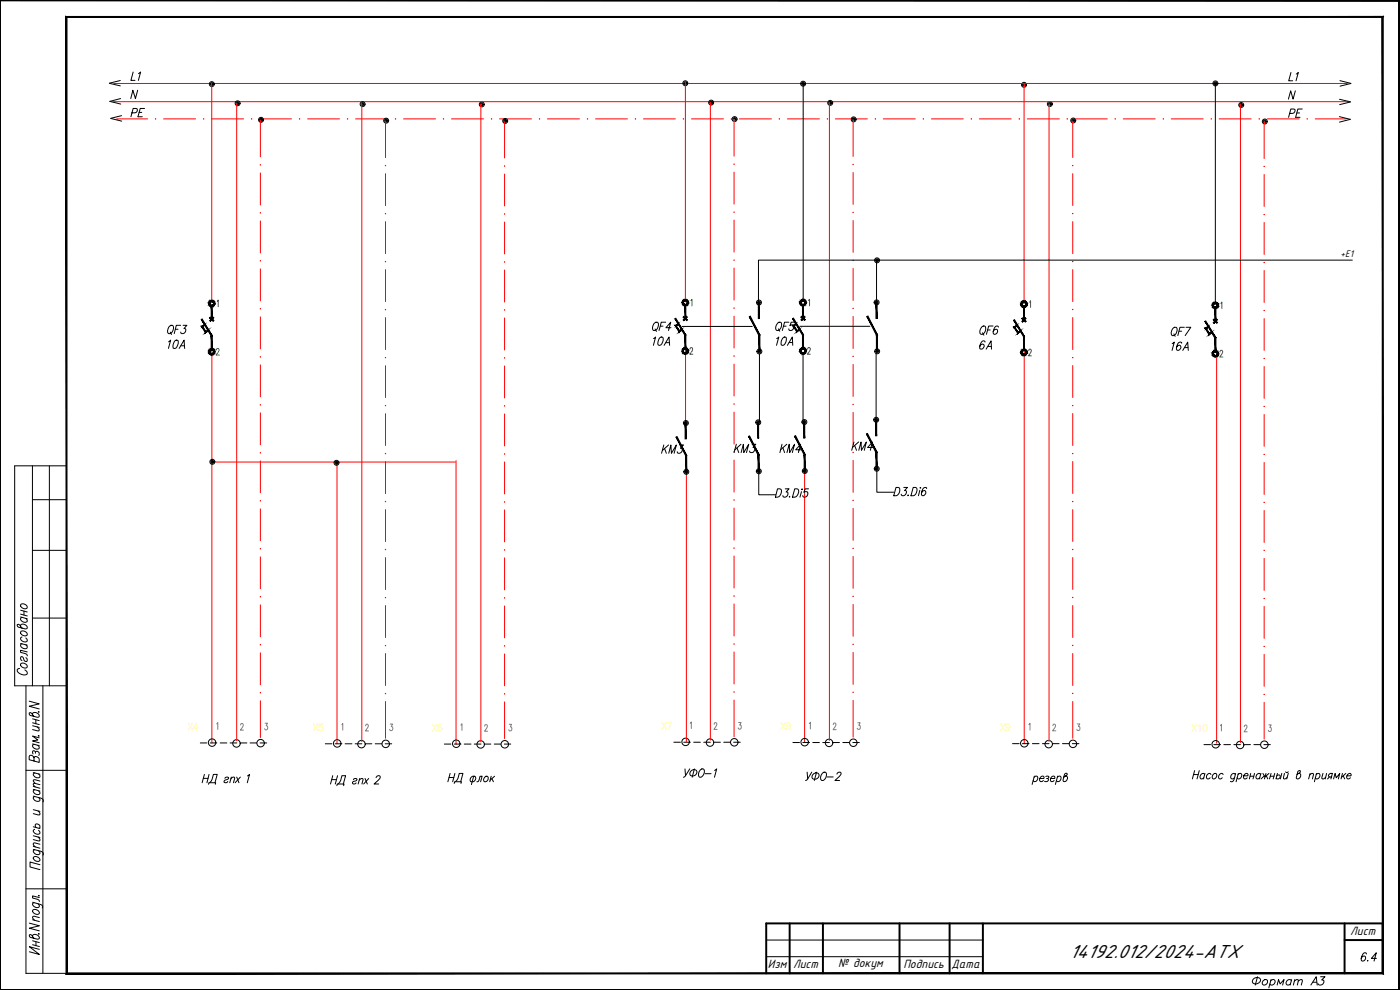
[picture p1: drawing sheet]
<svg xmlns="http://www.w3.org/2000/svg" width="420mm" height="297mm" viewBox="0 0 420 297" stroke-linecap="round" stroke-linejoin="round" font-family="sans-serif">
<defs><g id="words">
<text font-size="7.1" x="374.6" y="297.7">Формат А3</text>
<g font-size="6.2">
<text x="49" y="101.6">QF3</text>
<text x="292.8" y="102">QF6</text>
<text x="350.3" y="102.3">QF7</text>
<text x="350.7" y="106.5">16А</text>
<text x="203.9" y="234.6">УФО-1</text>
<text x="320.9" y="287.4">14192.012/2024-АТХ</text>
</g>
<g font-size="5.7">
<text x="38.1" y="25.4">L1</text>
<text x="385.6" y="25.4">L1</text>
<text x="38.1" y="36.3">PE</text>
<text x="385.6" y="36.3">PE</text>
<text x="194.7" y="100.5">QF4</text>
<text x="231.4" y="100.5">QF5</text>
<text x="49.4" y="105.8">10А</text>
<text x="194.7" y="104.8">10А</text>
<text x="231.8" y="104.8">10А</text>
<text x="292.8" y="105.8">6А</text>
<text x="197.2" y="137.2">KM3</text>
<text x="219.1" y="136.9">KM3</text>
<text x="232.8" y="136.9">KM4</text>
<text x="254.4" y="136.2">KM4</text>
<text x="240.6" y="235.3">УФО-2</text>
<text x="407.5" y="289.6">6.4</text>
</g>
<g font-size="5.3" fill="#ffff7f">
<text x="92.8" y="220.5">Х5</text>
<text x="197.6" y="220.1">Х7</text>
<text x="233.2" y="220.1">Х8</text>
<text x="299.2" y="220.5">Х9</text>
<text x="356.7" y="220.8">Х10</text>
</g>
<g font-size="4.9" fill="#ffff7f">
<text x="55.4" y="220.1">Х4</text>
<text x="128.8" y="220.5">Х6</text>
</g>
<g font-size="4">
<text x="405.2" y="280.7">Лист</text>
<text x="230.4" y="290.6">Изм</text>
<text x="238" y="290.6">Лист</text>
<text x="251.5" y="290.2">№ докум</text>
<text x="271.1" y="290.6">Подпись</text>
<text x="285.5" y="290.4">Дата</text>
</g>
<text font-size="3.2" x="402.3" y="77.1">+E1</text>
</g></defs>
<!-- layer: SYMS -->
<g fill="none" stroke="#000" stroke-width=".3">
<path d="M32.9 25l3.2 .8M33 30.4l3.2 .8M33.3 35.5l3.2 .9M36.1 24.2l-3.3 .8M36.2 29.6l-3.3 .8M36.5 34.7l-3.3 .8M402 35l3.2 .8-3.2 .8M402 29.8l3.3 .8M402.1 24.2l3.3 .8M405.3 30.6l-3.3 .8M405.4 25l-3.2 .9"/>
<circle cx="63.6" cy="25.2" r=".74"/>
<circle cx="63.6" cy="25.2" r=".44"/>
<circle cx="63.6" cy="25.2" r=".23"/>
<circle cx="71.3" cy="31" r=".74"/>
<circle cx="71.3" cy="31" r=".44"/>
<circle cx="71.3" cy="31" r=".23"/>
<circle cx="78.3" cy="35.9" r=".74"/>
<circle cx="78.3" cy="35.9" r=".44"/>
<circle cx="78.3" cy="35.9" r=".23"/>
<circle cx="108.8" cy="31.2" r=".74"/>
<circle cx="108.8" cy="31.2" r=".44"/>
<circle cx="108.8" cy="31.2" r=".23"/>
<circle cx="115.9" cy="36.2" r=".74"/>
<circle cx="115.9" cy="36.2" r=".44"/>
<circle cx="115.9" cy="36.2" r=".23"/>
<circle cx="144.6" cy="31.3" r=".74"/>
<circle cx="144.6" cy="31.3" r=".44"/>
<circle cx="144.6" cy="31.3" r=".23"/>
<circle cx="151.6" cy="36.3" r=".74"/>
<circle cx="151.6" cy="36.3" r=".44"/>
<circle cx="151.6" cy="36.3" r=".23"/>
<circle cx="205.7" cy="25" r=".74"/>
<circle cx="205.7" cy="25" r=".44"/>
<circle cx="205.7" cy="25" r=".23"/>
<circle cx="213.4" cy="30.8" r=".74"/>
<circle cx="213.4" cy="30.8" r=".44"/>
<circle cx="213.4" cy="30.8" r=".23"/>
<circle cx="220.5" cy="35.7" r=".74"/>
<circle cx="220.5" cy="35.7" r=".44"/>
<circle cx="220.5" cy="35.7" r=".23"/>
<circle cx="241" cy="25.1" r=".74"/>
<circle cx="241" cy="25.1" r=".44"/>
<circle cx="241" cy="25.1" r=".23"/>
<circle cx="249.2" cy="30.9" r=".74"/>
<circle cx="249.2" cy="30.9" r=".44"/>
<circle cx="249.2" cy="30.9" r=".23"/>
<circle cx="256.2" cy="35.8" r=".74"/>
<circle cx="256.2" cy="35.8" r=".44"/>
<circle cx="256.2" cy="35.8" r=".23"/>
<circle cx="307.3" cy="25.4" r=".74"/>
<circle cx="307.3" cy="25.4" r=".44"/>
<circle cx="307.3" cy="25.4" r=".23"/>
<circle cx="315.1" cy="31.2" r=".74"/>
<circle cx="315.1" cy="31.2" r=".44"/>
<circle cx="315.1" cy="31.2" r=".23"/>
<circle cx="322.1" cy="36.2" r=".74"/>
<circle cx="322.1" cy="36.2" r=".44"/>
<circle cx="322.1" cy="36.2" r=".23"/>
<circle cx="364.8" cy="25" r=".74"/>
<circle cx="364.8" cy="25" r=".44"/>
<circle cx="364.8" cy="25" r=".23"/>
<circle cx="372.5" cy="31.5" r=".74"/>
<circle cx="372.5" cy="31.5" r=".44"/>
<circle cx="372.5" cy="31.5" r=".23"/>
<circle cx="379.6" cy="36.5" r=".74"/>
<circle cx="379.6" cy="36.5" r=".44"/>
<circle cx="379.6" cy="36.5" r=".23"/>
<circle cx="263.2" cy="78.1" r=".74"/>
<circle cx="263.2" cy="78.1" r=".44"/>
<circle cx="263.2" cy="78.1" r=".23"/>
<circle cx="227.8" cy="90.8" r=".23"/>
<circle cx="227.8" cy="90.8" r=".44"/>
<circle cx="227.8" cy="90.8" r=".74"/>
<circle cx="263.1" cy="90.7" r=".23"/>
<circle cx="263.1" cy="90.7" r=".44"/>
<circle cx="263.1" cy="90.7" r=".74"/>
<circle cx="227.9" cy="105.5" r=".23"/>
<circle cx="227.9" cy="105.5" r=".44"/>
<circle cx="227.9" cy="105.5" r=".74"/>
<circle cx="263.2" cy="105.4" r=".23"/>
<circle cx="263.2" cy="105.4" r=".44"/>
<circle cx="263.2" cy="105.4" r=".74"/>
<circle cx="63.7" cy="138.6" r=".74"/>
<circle cx="63.7" cy="138.6" r=".44"/>
<circle cx="63.7" cy="138.6" r=".23"/>
<circle cx="101" cy="138.9" r=".74"/>
<circle cx="101" cy="138.9" r=".44"/>
<circle cx="101" cy="138.9" r=".23"/>
<circle cx="205.8" cy="126.9" r=".23"/>
<circle cx="205.8" cy="126.9" r=".44"/>
<circle cx="205.8" cy="126.9" r=".74"/>
<circle cx="227.6" cy="126.7" r=".23"/>
<circle cx="227.6" cy="126.7" r=".44"/>
<circle cx="227.6" cy="126.7" r=".74"/>
<circle cx="241.4" cy="126.6" r=".23"/>
<circle cx="241.4" cy="126.6" r=".44"/>
<circle cx="241.4" cy="126.6" r=".74"/>
<circle cx="263" cy="125.9" r=".23"/>
<circle cx="263" cy="125.9" r=".44"/>
<circle cx="263" cy="125.9" r=".74"/>
<circle cx="206" cy="141.6" r=".23"/>
<circle cx="206" cy="141.6" r=".44"/>
<circle cx="206" cy="141.6" r=".74"/>
<circle cx="227.7" cy="141.4" r=".23"/>
<circle cx="227.7" cy="141.4" r=".44"/>
<circle cx="227.7" cy="141.4" r=".74"/>
<circle cx="241.5" cy="141.3" r=".23"/>
<circle cx="241.5" cy="141.3" r=".44"/>
<circle cx="241.5" cy="141.3" r=".74"/>
<circle cx="263.1" cy="140.6" r=".23"/>
<circle cx="263.1" cy="140.6" r=".44"/>
<circle cx="263.1" cy="140.6" r=".74"/>
<circle cx="63.6" cy="222.8" r="1.12"/>
<circle cx="71" cy="223.1" r="1.12"/>
<circle cx="78.2" cy="223" r="1.12"/>
<circle cx="101.2" cy="223.1" r="1.12"/>
<circle cx="108.5" cy="223.3" r="1.12"/>
<circle cx="115.8" cy="223.2" r="1.12"/>
<circle cx="136.9" cy="223.1" r="1.12"/>
<circle cx="144.3" cy="223.4" r="1.12"/>
<circle cx="151.5" cy="223.3" r="1.12"/>
<circle cx="205.8" cy="222.6" r="1.12"/>
<circle cx="213.1" cy="222.8" r="1.12"/>
<circle cx="220.4" cy="222.7" r="1.12"/>
<circle cx="241.5" cy="222.7" r="1.12"/>
<circle cx="248.8" cy="222.9" r="1.12"/>
<circle cx="256.1" cy="222.8" r="1.12"/>
<circle cx="307.4" cy="223" r="1.12"/>
<circle cx="314.7" cy="223.3" r="1.12"/>
<circle cx="322" cy="223.2" r="1.12"/>
<circle cx="364.8" cy="223.3" r="1.12"/>
<circle cx="372.2" cy="223.5" r="1.12"/>
<circle cx="379.5" cy="223.4" r="1.12"/>
</g>
<g fill="none" stroke="#f00" stroke-width=".3">
<path d="M33.8 30.5h370.6M34.1 25h370.3M35 35.7h9.3M49.1 35.7h9.6M63.5 35.7h9.6M63.5 24.9v65.9M71 30.9v191.4M77.9 35.7h9.6M78.1 36.1v11M92.3 35.7h9.6M106.7 35.7h9.6M108.6 31.1v191.4"/>
<path d="M115.7 36.3v11M121.1 35.7h9.6M135.5 35.7h9.6M144.3 31.2v191.4M149.9 35.7h9.6M151.4 36.4v11M164.3 35.7h9.6M178.7 35.7h9.6M193.1 35.7h9.6M205.7 24.7v65.9M207.5 35.7h9.6M213.2 30.6v191.5"/>
<path d="M220.3 35.8v11M221.9 35.7h9.6M236.3 35.7h9.6M248.9 30.8v191.4M250.7 35.7h9.6M256 35.9v11M265.1 35.7h9.6M279.5 35.7h9.6M293.9 35.7h9.6M307.3 25.1v65.9M308.3 35.7h9.6M314.8 31.1v191.4"/>
<path d="M321.9 36.3v11M322.7 35.7h9.6M337.1 35.7h9.6M351.5 35.7h9.6M365.9 35.7h9.6M372.3 31.4v191.4M379.4 36.5v11.1M380.3 35.7h9.6M394.7 35.7h9.3M78.1 51.9v9.6M115.7 52.1v9.6M151.4 52.2v9.6"/>
<path d="M220.3 51.6v9.6M256 51.8v9.5M321.9 52.1v9.6M379.4 52.4v9.6M78.1 66.3v9.6M115.7 66.5v9.6M151.4 66.6v9.6M220.3 66v9.6M256 66.2v9.5M321.9 66.5v9.6M379.4 66.7v9.7M62.8 90.7h.7"/>
<path d="M78.1 80.7v9.6M78.1 95.1v9.6M115.7 80.9v9.6M115.7 95.3v9.6M151.4 81v9.6M151.4 95.4v9.6M204.9 90.5h.8M220.3 80.4v9.6M220.3 94.9v9.5M240.2 90.5h.8M256 80.5v9.7M256 94.9v9.6"/>
<path d="M306.5 91h.8M321.9 80.9v9.6M321.9 95.3v9.6M364 91.3h.7M379.4 81.1v9.6M379.4 95.6v9.5M63.6 105.1v117.8M78.1 109.5v9.6M115.7 109.7v9.6M151.4 109.8v9.6M205.7 104.9v24.6M220.3 109.2v9.6"/>
<path d="M256 109.3v9.6M307.4 105.3v117.8M321.9 109.7v9.6M365.1 106.5v116.5M379.4 110v9.5M63.8 138.6h72.9M78.1 123.9v9.6M78.1 138.3v9.6M101.1 138.9v84.2M115.7 124.1v9.6M115.7 138.5v9.6M136.9 138.2v85.1"/>
<path d="M151.4 124.2v9.6M151.4 138.6v9.6M206 137.8v84.8M220.3 123.6v9.7M220.3 138v9.6M256 123.7v9.6M256 138.1v9.6M321.9 124.1v9.6M321.9 138.5v9.6M379.4 124.4v9.5M379.4 138.8v9.6M78.1 152.7v9.5"/>
<path d="M115.7 152.9v9.6M151.4 153v9.6M220.3 152.4v9.6M241.5 141.6v81.2M256 152.5v9.6M321.9 152.9v9.6M379.4 153.1v9.7M78.1 167.1v9.5M115.7 167.3v9.6M151.4 167.4v9.6M220.3 166.8v9.6M256 166.9v9.6"/>
<path d="M321.9 167.3v9.6M379.4 167.5v9.7M78.1 181.5v9.6M78.1 195.9v9.6M115.7 181.7v9.6M115.7 196.1v9.6M151.4 181.8v9.6M151.4 196.2v9.6M220.3 181.2v9.6M220.3 195.6v9.6M256 181.3v9.6M256 195.7v9.6"/>
<path d="M321.9 181.7v9.6M321.9 196.1v9.6M379.4 181.9v9.6M379.4 196.3v9.6M78.1 210.3v11M115.7 210.5v11M151.4 210.6v11M220.3 210v11.1M256 210.1v11.1M321.9 210.5v11M379.4 210.7v11.1"/>
</g>
<!-- layer: LOC -->
<g fill="none" stroke="#808080" stroke-width=".3">
<path d="M65 217.2l.4-.4v2M72.2 217.5l.1-.3a.45 .45 0 0 1 .6 0 .45 .45 0 0 1 0 .6l-.8 1.3h1M79.5 217h.8l-.4 .7a.58 .58 0 0 1 .4 .8 .58 .58 0 0 1-.8 .3l-.1-.2M102.6 217.5l.3-.4v2M109.7 217.8l.1-.3a.44 .44 0 0 1 .6-.1 .44 .44 0 0 1 .1 .6l-.8 1.3h.9M117.1 217.2h.7l-.4 .8a.56 .56 0 0 1 .5 .8 .56 .56 0 0 1-1 0M138.3 217.5l.3-.3v1.9M145.5 217.9v-.3a.51 .51 0 0 1 .8 .1 .51 .51 0 0 1-.2 .7l-.7 1h.9M152.8 217.3h.7l-.3 .8a.56 .56 0 0 1 .5 .8 .56 .56 0 0 1-1 0M207.1 217l.4-.4v2M214.3 217.3l.3-.5h.3l.2 .4-.9 1.6h1M221.7 216.8h.7l-.4 .7a.56 .56 0 0 1 .5 .9 .56 .56 0 0 1-1 0"/>
<path d="M242.9 217.1l.3-.4v2M250.1 217.4l.2-.5 .5 .2v.6l-.8 1.2h1M257.4 216.9h.7l-.4 .7a.57 .57 0 0 1 .6 .9 .57 .57 0 0 1-1 0M308.8 217.4l.3-.4v2.1M316 217.7l.2-.4 .5 .1 .1 .3-.9 1.6h1M323.3 217.2h.8l-.5 .8a.57 .57 0 0 1 .6 .8 .57 .57 0 0 1-1 0M366.3 217.7l.3-.4v2M373.4 218l.1-.3a.44 .44 0 0 1 .6 0 .44 .44 0 0 1 .1 .6l-.8 1.3h.9M380.8 217.5h.7l-.4 .8a.56 .56 0 0 1 .5 .8 .56 .56 0 0 1-1 0"/>
</g>
<!-- layer: 0 -->
<g fill="#000" stroke="#000" stroke-width=".3">
<path d="M0 .2h419.8zM0 .2h419.9z"/>
<path d="M419.8 .2v296.7zM419.9 .2v296.8z"/>
<path d="M61.5 97.3l-.6 .7 .7-.4zM60.5 97.9l1-.6-.6 .7zM60.5 97.9l1.3 1.6-.9-1.5zM60.5 97.9l1.3 1.6-.2 .4zM61.8 99.5l-.2 .4 .9-.9zM61.6 99.9l.9-.9 .2 .3z"/>
<path d="M62.7 90.7l.3 .1-.3 .2zM62.7 91h.2l.1-.2zM62.7 91h.2l-.2 .4zM62.9 91l-.2 .4 .3-.1zM62.7 91.4l.3-.1-.1 .4zM63 91.3l-.1 .4 .2-.2zM63.1 91.5l.1 .4-.3-.2zM63.1 91.5l.1 .4 .1-.3zM63.3 91.6l.2 .3h-.3zM63.3 91.6l.2 .3v-.3zM63.5 91.6l.4 .3h-.4zM63.5 91.6l.4 .3-.1-.3zM63.8 91.6l.4 .1-.3 .2zM63.8 91.6l.4 .1-.2-.2zM64 91.5l.4-.1-.2 .3zM64.1 91.3l-.1 .2 .4-.1zM64.1 91.3l.3-.3v.4zM64.1 91v.3l.3-.3zM64.4 90.7v.3h-.3zM64.1 90.8v.2l.3-.3zM64.2 90.4l.2 .3-.3 .1zM64.2 90.4l-.2 .2 .1 .2zM63.9 90.2l.3 .2-.2 .2zM63.9 90.2l-.1 .3 .2 .1zM63.5 90.2h.4l-.1 .3zM63.5 90.2v.3h.3zM63.2 90.2h.3v.3zM63.2 90.2l.1 .3h.2zM62.9 90.4l.3-.2 .1 .3zM62.9 90.4l.2 .2 .2-.1zM62.9 90.4l.2 .2-.4 .1zM62.7 90.7l.4-.1z"/>
<path d="M62.9 96.2l.2 .2 .9-1.2zM64 95.2l.2 .2-1.1 1z"/>
<path d="M63.4 91.8v4h.3zM63.4 91.8h.3v4z"/>
<path d="M62.9 95.4l1.1 1 .2-.2zM62.9 95.4l.2-.2 1.1 1z"/>
<path d="M203.6 97.1l-.6 .7 .8-.5zM202.6 97.6l1-.5-.6 .7zM202.6 97.6l1.3 1.6-.9-1.4zM202.6 97.6l1.3 1.6-.1 .4zM203.9 99.2l-.1 .4 .8-.8zM204.6 98.8l.2 .2-1 .6z"/>
<path d="M204.9 90.5l.2 .1-.3 .2zM204.8 90.8h.3v-.2zM204.8 90.8h.3l-.2 .3zM205.1 90.8l-.2 .3 .2-.1zM204.9 91.1l.2-.1-.1 .4zM205.1 91l-.1 .4 .2-.2zM205 91.4l.2-.2 .1 .4zM205.2 91.2l.1 .4 .1-.3zM205.4 91.3l.3 .4-.4-.1zM205.4 91.3l.3 .4zM205.7 91.4l.3 .2-.3 .1zM205.7 91.4l.3 .2-.1-.3zM205.9 91.3l.4 .1-.3 .2zM205.9 91.3l.4 .1-.2-.2zM206.1 91.2l.4-.1-.2 .3zM206.1 91.2l.4-.1zM206.2 91l.4-.2-.1 .3zM206.3 90.8l-.1 .2 .4-.2zM206.5 90.5l.1 .3h-.3zM206.2 90.6l.1 .2 .2-.3zM206.3 90.2l.2 .3-.3 .1zM206.3 90.2l-.2 .2 .1 .2zM206 90l.3 .2-.2 .2zM206 90l-.1 .2 .2 .2zM205.7 89.9l.3 .1-.1 .2zM205.7 89.9v.3h.2zM205.3 90l.4-.1v.3zM205.3 90l.4 .2zM205 90.2l.3-.2 .1 .2zM205 90.2l.2 .2 .2-.2zM205 90.2l.2 .2-.3 .1zM204.9 90.5l.2 .1 .1-.2z"/>
<path d="M205 96l.2 .2 .9-1.3zM206.1 94.9l.2 .3-1.1 1z"/>
<path d="M205.5 91.6v4h.3zM205.5 91.6h.3v4z"/>
<path d="M205 95.2l1.1 1 .2-.2zM205.2 94.9l1.1 1.1-1.3-.8z"/>
<path d="M227.6 90.9v4.7h.3zM227.6 90.9h.3v4.7z"/>
<path d="M240.2 90.4l.3 .1-.4 .3zM240.1 90.8h.3l.1-.3zM240.1 90.8h.3l-.2 .3zM240.4 90.8l-.2 .3 .3-.1zM240.2 91.1l.3-.1-.1 .4zM240.5 91l-.1 .4 .2-.2zM240.4 91.4l.2-.2 .1 .4zM240.6 91.2l.1 .4zM240.7 91.3l.3 .4-.3-.1zM240.7 91.3l.3 .4v-.3zM241 91.4l.3 .2-.3 .1zM241 91.4l.3 .2zM241.2 91.3l.4 .1-.3 .2zM241.2 91.3l.4 .1-.2-.2zM241.4 91.2l.4-.1-.2 .3zM241.6 91l-.2 .2 .4-.1zM241.6 91l.3-.2-.1 .3zM241.6 90.8v.2l.3-.2zM241.8 90.4l.1 .4h-.3zM241.6 90.5v.3l.2-.4zM241.6 90.2l.2 .2-.2 .1zM241.6 90.2l-.2 .2 .2 .1zM241.3 89.9l.3 .3-.2 .2zM241.3 89.9l-.1 .3 .2 .2zM241 89.9h.3l-.1 .3zM241 89.9l.2 .3zM240.7 89.9h.3v.3zM240.7 89.9v.3h.3zM240.4 90.2l.3-.3v.3zM240.4 90.2l.2 .2 .1-.2zM240.4 90.2l.2 .2h-.4zM240.2 90.4l.3 .1 .1-.1z"/>
<path d="M241.4 94.9l-1 1.1 .2 .2zM241.4 94.9l.2 .2-1 1.1z"/>
<path d="M240.8 91.5v4h.3zM240.8 91.5h.3v4z"/>
<path d="M240.4 95.1l1 1.1 .2-.2zM240.4 95.1l.2-.2 1 1.1z"/>
<path d="M262.9 90.9v4.6h.3zM262.9 90.9h.3v4.6z"/>
<path d="M305.2 97.5l-.6 .7 .8-.4zM304.2 98.1l1-.6-.6 .7zM304.2 98.1l1.3 1.6-.9-1.5zM304.2 98.1l1.3 1.6-.1 .4zM305.5 99.7l-.1 .4 .8-.9zM306.2 99.2l.2 .3-1 .6z"/>
<path d="M306.5 90.9l.2 .1-.3 .3zM306.4 91.3h.3v-.3zM306.4 91.3h.3l-.2 .3zM306.7 91.3l-.2 .3zM306.5 91.6l.2-.1v.4zM306.7 91.5v.4l.2-.2zM306.9 91.7l.1 .4-.3-.2zM306.9 91.7l.1 .4 .1-.3zM307.1 91.8l.2 .3h-.3zM307.1 91.8l.2 .3v-.3zM307.3 91.8l.4 .3h-.4zM307.3 91.8l.4 .3-.1-.3zM307.6 91.8l.3 .1-.2 .2zM307.6 91.8l.3 .1-.2-.2zM307.7 91.7l.4-.1-.2 .3zM307.9 91.5l-.2 .2 .4-.1zM307.9 91.5l.3-.2-.1 .3zM307.9 91.3v.2l.3-.2zM308.1 90.9l.1 .4h-.3zM307.9 91v.3l.2-.4zM307.9 90.6l.2 .3-.2 .1zM307.7 90.8l.2 .2v-.4zM307.7 90.4l.2 .2-.2 .2zM307.7 90.4l-.1 .3 .1 .1zM307.3 90.4h.4l-.1 .3zM307.3 90.4v.3h.3zM307 90.4h.3v.3zM307 90.4l.1 .3h.2zM306.7 90.6l.3-.2 .1 .3zM306.7 90.6l.2 .2 .2-.1zM306.7 90.6l.2 .2-.4 .1zM306.5 90.9l.4-.1z"/>
<path d="M307.7 95.4l-1 1 .2 .2zM307.7 95.4l.2 .2-1 1z"/>
<path d="M307.2 92v4h.3zM307.2 92h.3v4z"/>
<path d="M306.7 95.6l1 1 .2-.2zM306.7 95.6l.2-.2 1 1z"/>
<path d="M362.7 97.9l-.6 .7 .7-.5zM361.7 98.5l1-.6-.6 .7zM361.7 98.5l1.3 1.5-.9-1.4zM361.7 98.5l1.3 1.5-.2 .4zM363 100l-.2 .4 .9-.8zM363.7 99.6l.2 .3-1.1 .5z"/>
<path d="M363.9 91.3l.3 .1-.3 .2zM363.9 91.6h.3v-.2zM363.9 91.6h.3l-.3 .4zM364.2 91.6l-.3 .4 .3-.2zM363.9 92l.3-.2-.1 .4zM364.2 91.8l-.1 .4 .2-.2zM364.3 92l.1 .4-.3-.2zM364.3 92l.1 .4 .1-.3zM364.5 92.1l.2 .4-.3-.1zM364.5 92.1l.2 .4zM364.7 92.2l.4 .2-.4 .1zM364.7 92.2l.4 .2-.1-.3zM365 92.1l.4 .1-.3 .2zM365 92.1l.4 .1-.2-.2zM365.2 92h.4l-.2 .2zM365.3 91.8l-.1 .2h.4zM365.3 91.8l.3-.2v.4zM365.3 91.6v.2l.3-.2zM365.6 91.3v.3h-.3zM365.3 91.4v.2l.3-.3zM365.4 91l.2 .3-.3 .1zM365.4 91l-.2 .2 .1 .2zM365.1 90.8l.3 .2-.2 .2zM365.1 90.8l-.1 .2 .2 .2zM364.7 90.7l.4 .1-.1 .2zM364.7 90.7v.3h.3zM364.4 90.8l.3-.1v.3zM364.4 90.8l.3 .2zM364.1 91l.3-.2 .1 .2zM364.1 91l.2 .2 .2-.2zM364.1 91l.2 .2-.4 .1zM363.9 91.3l.3 .1 .1-.2z"/>
<path d="M365.2 95.7l-1.1 1.1 .2 .2zM365.2 95.7l.2 .3-1.1 1z"/>
<path d="M364.6 92.4v4h.3zM364.6 92.4h.3v4z"/>
<path d="M364.1 96l1.1 1 .2-.2zM364.3 95.7l1.1 1.1-1.3-.8z"/>
<path d="M62.7 105.2l.3 .1-.3 .2zM62.7 105.5h.2l.1-.2zM62.7 105.5h.2l-.2 .4zM62.9 105.5l-.2 .4 .3-.1zM62.7 105.9l.3-.1-.1 .4zM63 105.8l-.1 .4 .2-.3zM62.9 106.2l.2-.3 .1 .5zM63.1 105.9l.1 .5 .1-.3zM63.3 106.1l.2 .4-.3-.1zM63.3 106.1l.2 .4zM63.5 106.2l.4 .2-.4 .1zM63.5 106.2l.4 .2-.1-.3zM63.8 106.1l.4 .1-.3 .2zM63.8 106.1l.4 .1-.2-.3zM64 105.9h.4l-.2 .3zM64.1 105.8l-.1 .1h.4zM64.1 105.8l.3-.3v.4zM64.1 105.5v.3l.3-.3zM64.4 105.2v.3h-.3zM64.1 105.3v.2l.3-.3zM64.2 104.9l.2 .3-.3 .1zM64.2 104.9l-.2 .2 .1 .2zM63.9 104.7l.3 .2-.2 .2zM63.9 104.7l-.1 .3 .2 .1zM63.5 104.6l.4 .1-.1 .3zM63.5 104.6v.3l.3 .1zM63.2 104.7l.3-.1v.3zM63.2 104.7l.3 .2zM62.9 104.9l.3-.2 .1 .3zM62.9 104.9l.2 .2 .2-.1zM62.9 104.9l.2 .2-.4 .1zM62.7 105.2l.3 .1 .1-.2z"/>
<path d="M63.4 100.8v4h.3zM63.4 100.8l.3-.1v4.1zM60.4 95.9l3 4.9 .3-.1zM60.4 95.9l.3-.2 3 5z"/>
<path d="M204.9 105l.2 .1-.3 .2zM204.8 105.3h.3v-.2zM204.8 105.3h.3l-.2 .3zM205.1 105.3l-.2 .3zM204.9 105.6l.2-.1-.1 .4zM205.1 105.5l-.1 .4 .2-.2zM205.2 105.7l.1 .4-.3-.2zM205.2 105.7l.1 .4 .1-.2zM205.4 105.9l.3 .3-.4-.1zM205.4 105.9l.3 .3v-.3zM205.7 105.9l.3 .2-.3 .1zM205.7 105.9l.3 .2-.1-.2zM205.9 105.9h.4l-.3 .2zM205.9 105.9h.4l-.2-.2zM206.1 105.7l.4-.1-.2 .3zM206.2 105.5l-.1 .2 .4-.1zM206.2 105.5l.4-.2-.1 .3zM206.3 105.3l-.1 .2 .4-.2zM206.5 105l.1 .3h-.3zM206.2 105.1l.1 .2 .2-.3zM206.3 104.7l.2 .3-.3 .1zM206.3 104.7l-.2 .2 .1 .2zM206 104.5l.3 .2-.2 .2zM206 104.5l-.1 .3 .2 .1zM205.7 104.4l.3 .1-.1 .3zM205.7 104.4v.3l.2 .1zM205.3 104.5l.4-.1v.3zM205.3 104.5l.1 .3 .3-.1zM205 104.7l.3-.2 .1 .3zM205 104.7l.2 .2 .2-.1zM205 104.7l.2 .2-.3 .1zM204.9 105l.3-.1z"/>
<path d="M205.5 100.6v3.9h.3zM205.5 100.6l.3-.1v4zM202.6 95.6l2.9 5 .3-.1zM202.6 95.6l.2-.1 3 5z"/>
<path d="M227.7 100.6v4.8h.3zM227.7 100.6l.3-.1v4.9zM224.9 95l2.8 5.6 .3-.1zM224.9 95l.3-.1 2.8 5.6z"/>
<path d="M240.2 104.9l.3 .2-.4 .2zM240.1 105.3l.4-.2zM240.1 105.3h.3l-.2 .3zM240.4 105.3l-.2 .3 .3-.1zM240.2 105.6l.3-.1-.1 .4zM240.5 105.5l-.1 .4 .2-.2zM240.4 105.9l.2-.2 .1 .4zM240.6 105.7l.1 .4zM240.7 105.8l.3 .4-.3-.1zM240.7 105.8l.3 .4v-.3zM241 105.9l.3 .2-.3 .1zM241 105.9l.3 .2-.1-.3zM241.2 105.8l.4 .1-.3 .2zM241.2 105.8l.4 .1-.2-.2zM241.4 105.7l.4-.1-.2 .3zM241.6 105.5l-.2 .2 .4-.1zM241.6 105.5l.3-.2-.1 .3zM241.6 105.3v.2l.3-.2zM241.8 104.9l.1 .4h-.3zM241.6 105.1v.2l.2-.4zM241.6 104.6l.2 .3-.2 .2zM241.6 104.6l-.2 .2 .2 .3zM241.3 104.4l.3 .2-.2 .2zM241.3 104.4l-.1 .3 .2 .1zM241 104.4h.3l-.1 .3zM241 104.4v.3h.2zM240.7 104.4h.3v.3zM240.7 104.4v.3h.3zM240.4 104.6l.3-.2v.3zM240.4 104.6l.2 .2 .1-.1zM240.4 104.6l.2 .2-.4 .1zM240.2 104.9l.3 .2 .1-.3z"/>
<path d="M240.8 100.6v3.9h.3zM240.8 100.6l.3-.1v4zM237.9 95.6l2.9 5 .3-.1zM237.9 95.6l.2-.2 3 5.1z"/>
<path d="M263 100.6v4.8h.4zM263 100.6l.4-.1v4.9zM260.2 95l2.8 5.6 .4-.1zM260.2 95l.3-.2 2.9 5.7z"/>
<path d="M306.5 105.4l.2 .1-.3 .2zM306.4 105.7h.3v-.2zM306.4 105.7h.3l-.2 .4zM306.7 105.7l-.2 .4 .2-.1zM306.5 106.1l.2-.1v.4zM306.7 106v.4l.2-.2zM306.7 106.4l.2-.2 .1 .4zM306.9 106.2l.1 .4 .1-.3zM307.1 106.3l.2 .4-.3-.1zM307.1 106.3l.2 .4v-.4zM307.3 106.3l.4 .3-.4 .1zM307.3 106.3l.4 .3-.1-.3zM307.6 106.3l.3 .1-.2 .2zM307.6 106.3l.3 .1-.2-.2zM307.7 106.2l.4-.1-.2 .3zM307.9 106l-.2 .2 .4-.1zM307.9 106l.3-.3-.1 .4zM307.9 105.7v.3l.3-.3zM308.1 105.4l.1 .3h-.3zM307.9 105.5v.2l.2-.3zM307.9 105.1l.2 .3-.2 .1zM307.9 105.1l-.2 .2 .2 .2zM307.7 104.9l.2 .2-.2 .2zM307.7 104.9l-.1 .3 .1 .1zM307.3 104.8l.4 .1-.1 .3zM307.3 104.8v.3l.3 .1zM307 104.9l.3-.1v.3zM307 104.9l.3 .2zM306.7 105.1l.3-.2 .1 .3zM306.7 105.1l.2 .2 .2-.1zM306.7 105.1l.2 .2-.4 .1zM306.5 105.4l.2 .1 .2-.2z"/>
<path d="M307.2 101v4h.3zM307.2 101h.3v4zM304.2 96.1l3 4.9h.3zM304.2 96.1l.3-.2 3 5.1z"/>
<path d="M363.9 105.8l.3 .1-.3 .2zM363.9 106.1h.3v-.2zM363.9 106.1h.3l-.3 .4zM364.2 106.1l-.3 .4 .3-.2zM363.9 106.5l.3-.2-.1 .5zM364.2 106.3l-.1 .5 .2-.3zM364.3 106.5l.1 .5-.3-.2zM364.3 106.5l.1 .5 .1-.3zM364.5 106.7l.2 .3h-.3zM364.5 106.7l.2 .3v-.3zM364.7 106.7l.4 .3h-.4zM364.7 106.7l.4 .3-.1-.3zM365 106.7l.4 .1-.3 .2zM365 106.7l.4 .1-.2-.3zM365.2 106.5h.4l-.2 .3zM365.3 106.3l-.1 .2h.4zM365.3 106.3l.3-.2v.4zM365.3 106.1v.2l.3-.2zM365.6 105.8v.3h-.3zM365.3 105.9v.2l.3-.3zM365.4 105.5l.2 .3-.3 .1zM365.2 105.7l.1 .2 .1-.4zM365.1 105.3l.3 .2-.2 .2zM365.1 105.3l-.1 .3 .2 .1zM364.7 105.2l.4 .1-.1 .3zM364.7 105.2v.3l.3 .1zM364.4 105.3l.3-.1v.3zM364.4 105.3l.1 .3 .2-.1zM364.1 105.5l.3-.2 .1 .3zM364.1 105.5l.2 .2 .2-.1zM364.1 105.5l.2 .2-.4 .1zM363.9 105.8l.4-.1z"/>
<path d="M364.6 101.4v4h.3zM364.6 101.4l.3-.1v4.1zM361.6 96.4l3 5 .3-.1zM361.6 96.4l.3-.1 3 5z"/>
<path d="M205.6 127.1v4.6h.4zM205.6 127.1h.4v4.6z"/>
<path d="M227.4 126.9v4.6h.3zM227.4 126.9h.3v4.6z"/>
<path d="M241.2 126.8v4.6h.3zM241.2 126.8h.3v4.6z"/>
<path d="M262.8 126.1v4.7h.3zM262.8 126.1h.3v4.7z"/>
<path d="M205.8 136.8v4.7h.3zM205.8 136.8l.3-.1v4.8zM202.9 131.1l2.9 5.7 .3-.1zM202.9 131.1l.3-.1 2.9 5.7z"/>
<path d="M227.5 136.6v4.7h.3zM227.5 136.6l.3-.1v4.8zM224.7 130.9l2.8 5.7 .3-.1zM224.7 130.9l.3-.1 2.8 5.7z"/>
<path d="M241.3 136.5v4.8h.4zM241.3 136.5l.3-.1 .1 4.9zM238.5 130.9l2.8 5.6 .3-.1zM238.5 130.9l.3-.2 2.8 5.7z"/>
<path d="M262.9 135.8v4.8h.3zM262.9 135.8l.3-.1v4.9zM260.1 130.2l2.8 5.6 .3-.1zM260.1 130.2l.2-.1 2.9 5.6z"/>
<path d="M.1 .2l-.1 296.8zM0 .2v296.8z"/>
<path d="M19.8 4.9v287.3l.3-.3zM19.8 4.9l.3 .3v286.7zM19.8 4.9l.3 .3 395-.3zM20.1 5.2l395-.3-.3 .3zM415.1 4.9l-.3 .3 .3 287zM414.8 5.2l.3 287-.3-.3zM19.8 292.2h395.3l-.3-.3zM19.8 292.2l.3-.3h394.7z"/>
<path d="M.1 296.9l419.8 .1zM.1 296.9l419.8 .1z"/>
</g>
<path d="M65.2 90.4l.3-.4v2.1M207.3 90.2l.3-.4v2M242.6 90.2l.4-.4v2M308.9 90.6l.4-.4v2M366.4 91l.3-.4v2M64.9 105l.3-.5 .4 .1 .1 .3-.8 1.6h.9M207.1 104.8v-.3a.44 .44 0 0 1 .7-.1 .44 .44 0 0 1 0 .7l-.8 1.2h.9M242.4 104.8v-.2a.44 .44 0 0 1 .6-.3 .44 .44 0 0 1 .1 .7l-.8 1.3h.9M308.7 105.2l.1-.3a.51 .51 0 0 1 .8 .1 .51 .51 0 0 1-.3 .8l-.6 1h.9M366.1 105.6l.3-.5h.3l.2 .4-.8 1.6h.9" fill="none" stroke="#00b82e" stroke-width=".3"/>
<g fill="#f00" stroke="#f00" stroke-width=".3">
<path d="M321.9 49.7h.1z"/>
<path d="M321.9 164.9h.1z"/>
<path d="M321.9 193.7h.1z"/>
<path d="M321.9 208.1h.1z"/>
<path d="M104.2 35.7h.2z"/>
<path d="M118.6 35.7h.2z"/>
<path d="M133 35.7h.2z"/>
<path d="M161.8 35.7h.2z"/>
<path d="M176.2 35.7h.2z"/>
<path d="M190.6 35.7h.2z"/>
<path d="M219.4 35.7h.2z"/>
<path d="M233.8 35.7h.2z"/>
<path d="M262.6 35.7h.2z"/>
<path d="M277 35.7h.2z"/>
<path d="M363.4 35.7h.2z"/>
<path d="M78.1 49.4v.2z"/>
<path d="M78.1 78.3h.1z"/>
<path d="M78.1 92.7h.1z"/>
<path d="M78.1 121.5h.1z"/>
<path d="M78.1 164.7h.1z"/>
<path d="M78.1 179.1h.1z"/>
<path d="M115.6 49.7h.2z"/>
<path d="M115.6 64.1h.2z"/>
<path d="M115.6 78.5h.2z"/>
<path d="M115.6 92.9h.2z"/>
<path d="M115.6 107.3h.2z"/>
<path d="M115.6 136.1h.2z"/>
<path d="M115.7 150.4v.2z"/>
<path d="M115.6 164.9h.2z"/>
<path d="M115.6 179.3h.2z"/>
<path d="M115.7 193.6v.2z"/>
<path d="M151.3 49.8h.2z"/>
<path d="M151.3 93h.2z"/>
<path d="M151.3 136.2h.2z"/>
<path d="M220.2 106.8h.2z"/>
<path d="M220.2 150h.2z"/>
<path d="M220.2 193.2h.2z"/>
<path d="M255.9 63.7h.2z"/>
<path d="M255.9 106.9h.2z"/>
<path d="M379.3 49.9h.2z"/>
<path d="M379.3 78.8h.2z"/>
<path d="M379.3 93.2h.2z"/>
<path d="M379.3 107.6h.2z"/>
<path d="M379.3 121.9h.2z"/>
<path d="M379.3 136.3h.2z"/>
<path d="M379.3 150.7h.2z"/>
<path d="M379.3 165.1h.2z"/>
<path d="M379.3 179.6h.2z"/>
<path d="M379.3 194h.2z"/>
<path d="M379.3 208.4h.2z"/>
<circle cx="322" cy="64.1" r=".07"/>
<circle cx="322" cy="78.5" r=".07"/>
<circle cx="322" cy="92.9" r=".07"/>
<circle cx="322" cy="107.3" r=".07"/>
<circle cx="322" cy="121.7" r=".07"/>
<circle cx="322" cy="136.1" r=".07"/>
<circle cx="322" cy="150.5" r=".07"/>
<circle cx="322" cy="179.3" r=".07"/>
<circle cx="46.7" cy="35.7" r=".07"/>
<circle cx="61.1" cy="35.7" r=".07"/>
<circle cx="75.5" cy="35.7" r=".07"/>
<circle cx="89.9" cy="35.7" r=".07"/>
<circle cx="147.5" cy="35.7" r=".07"/>
<circle cx="205.1" cy="35.7" r=".07"/>
<circle cx="248.3" cy="35.7" r=".07"/>
<circle cx="291.5" cy="35.7" r=".07"/>
<circle cx="305.9" cy="35.7" r=".07"/>
<circle cx="320.3" cy="35.7" r=".07"/>
<circle cx="334.7" cy="35.7" r=".07"/>
<circle cx="349.1" cy="35.7" r=".07"/>
<circle cx="377.9" cy="35.7" r=".07"/>
<circle cx="78.2" cy="63.9" r=".07"/>
<circle cx="78.2" cy="135.9" r=".07"/>
<circle cx="78.2" cy="150.3" r=".07"/>
<circle cx="78.2" cy="193.4" r=".07"/>
<circle cx="78.2" cy="207.8" r=".07"/>
<circle cx="115.7" cy="121.7" r=".07"/>
<circle cx="115.7" cy="208.1" r=".07"/>
<circle cx="151.4" cy="64.2" r=".07"/>
<circle cx="151.4" cy="78.6" r=".07"/>
<circle cx="151.4" cy="107.4" r=".07"/>
<circle cx="151.4" cy="121.8" r=".07"/>
<circle cx="151.4" cy="150.6" r=".07"/>
<circle cx="151.4" cy="165" r=".07"/>
<circle cx="151.4" cy="179.4" r=".07"/>
<circle cx="151.4" cy="193.8" r=".07"/>
<circle cx="151.4" cy="208.2" r=".07"/>
<circle cx="220.3" cy="49.3" r=".07"/>
<circle cx="220.3" cy="63.6" r=".07"/>
<circle cx="220.3" cy="78" r=".07"/>
<circle cx="220.3" cy="92.4" r=".07"/>
<circle cx="220.3" cy="121.2" r=".07"/>
<circle cx="220.3" cy="164.4" r=".07"/>
<circle cx="220.3" cy="178.8" r=".07"/>
<circle cx="220.3" cy="207.6" r=".07"/>
<circle cx="256" cy="49.3" r=".07"/>
<circle cx="256" cy="78.1" r=".07"/>
<circle cx="256" cy="92.5" r=".07"/>
<circle cx="256" cy="121.3" r=".07"/>
<circle cx="256" cy="150.1" r=".07"/>
<circle cx="256" cy="164.5" r=".07"/>
<circle cx="256" cy="178.9" r=".07"/>
<circle cx="256" cy="193.3" r=".07"/>
<circle cx="256" cy="207.7" r=".07"/>
<circle cx="379.4" cy="64.4" r=".07"/>
</g>
<!-- layer: 0 -->
<g fill="none" stroke="#000" stroke-width=".3">
<path d="M41.3 27.1l-.7 2.5-.7-2.5-.7 2.5M388.7 27.2l-.6 2.5-.8-2.5-.6 2.5M9.7 139.8v66M14.8 139.8v66M19.9 139.8h-15.5v66h15.5M9.7 149.9h10.2M233.3 146.7h.8a1.46 1.46 0 0 1-.7 2.5h-.7zM235.7 146.7h1.1l-.9 .9h.3a.9 .9 0 0 1 0 1.2 .9 .9 0 0 1-1.2 .1l-.1-.2M237 148.9l-.1 .3 .2-.2M238.5 146.7h.7a1.46 1.46 0 0 1-.7 2.5h-.7zM240.5 147.5l-.4 1.7M240.7 146.7v.2z"/>
<path d="M242.7 146.7h-1.1l-.3 1 .1-.1a.66 .66 0 0 1 .9 0 .66 .66 0 0 1 .1 .8 .77 .77 0 0 1-.6 .8 .77 .77 0 0 1-.9-.5M268.9 146.2h.7a1.51 1.51 0 0 1 .2 1.8 1.51 1.51 0 0 1-1.6 .7zM271.2 146.2h1.1l-.8 1a.8 .8 0 0 1 .5 .9 .8 .8 0 0 1-.9 .6l-.5-.1-.1-.3M272.5 148.5v.2l.1-.1M274.1 146.2h.6a1.46 1.46 0 0 1-.6 2.5h-.7zM276.1 147.1l-.5 1.6M276.3 146.2l-.1 .3zM278.1 146.6v-.2a.77 .77 0 0 0-1.2 .3l-.4 1.7a.8 .8 0 0 0 1.2 .1 .8 .8 0 0 0 0-1.2 .73 .73 0 0 0-1.1 .6M9.7 165.1h10.2M9.7 185.4h10.2M7.8 205.8v86.2h12.2M12.9 205.8v86.2"/>
<path d="M7.8 231.1h12.2M60.1 222.9h2M61 233.5h1.4M61.3 232.4l-.6 2.5M62.6 235.3l.1-.4h2l-.1 .4M62.7 232.4l-.6 2.5M62.9 234.9a3.2 3.2 0 0 0 1.2-2.5h1.1l-.7 2.5M63.1 222.9h2M66.1 222.9h2M67.5 233.5a.62 .62 0 0 1 .6-.3 .62 .62 0 0 1 .5 .3l-1.2 .6-.1 .6a.75 .75 0 0 0 1.1-.2M69 222.9h2.1M69.3 233.7l.6-.5 .5 .1-.3 1.6"/>
<path d="M69.4 233.2l-.4 1.7M71 233.2l.7 1.7M72.1 222.9h2M72.1 233.2l-1.5 1.7M74.3 232.8l.6-.4-.7 2.5M75.1 222.9h1.9M78.1 222.9h2M97.6 223.2h2M99.6 233.9h1.4M99.9 232.7l-.7 2.5M100.6 223.2h2M101.1 235.7l.1-.5h2.1l-.2 .5"/>
<path d="M101.3 232.7l-.7 2.5M101.4 235.2a3.3 3.3 0 0 0 1.2-2.5h1.1l-.7 2.5M103.6 223.2h2M106 233.9a.61 .61 0 0 1 .6-.3 .61 .61 0 0 1 .5 .3l-.3 .4-.8 .2-.2 .6a.74 .74 0 0 0 1.1-.2M106.6 223.2h2M107.8 234l.7-.4 .4 .1-.3 1.5M107.9 233.6l-.4 1.6M109.6 233.6l.6 1.6M109.6 223.2h2M110.7 233.6l-1.6 1.6M112.6 223.2h2M112.9 233.3a.6 .6 0 0 1 .6-.6 .6 .6 0 0 1 .5 .8l-1.7 1.7h1.4"/>
<path d="M115.6 223.2h2M133.3 223.3h2M134.8 233.3h1.4M135.1 232.1l-.7 2.5M136.3 235.1l.1-.5h2.1l-.2 .5M136.4 223.3h1.9M136.5 232.1l-.7 2.5M136.7 234.6a3.3 3.3 0 0 0 1.1-2.5h1.1l-.6 2.5M139.3 223.3h2.1M141.4 233.3l.5-.4 .7 .1a1.06 1.06 0 0 1-.6 1.6l-.8-.1-.1-.6zM142.2 232.9l-.7 2.5M142.3 223.3h2.1"/>
<path d="M143.1 234.6l.5-.1 .5-1.6h.6l-.5 1.7M145.3 223.3h2M145.4 233.3a.63 .63 0 0 1 1-.3 .97 .97 0 0 1-.1 1.1 .97 .97 0 0 1-1 .4 .88 .88 0 0 1 .1-1.2zM147.4 232.9l-.4 1.7M147.6 233.6l.5 1M148.3 223.3h2M148.4 232.9l-1.3 1.2M151.3 223.3h2M202.2 222.7h2M205.2 222.7h2M208.2 222.7h2M211.2 222.7h2"/>
<path d="M214.2 222.7h2M217.2 222.7h2M220.2 222.7h2M238 222.8h1.9M240.9 222.8h2.1M243.9 222.8h2M246.9 222.8h2M249.9 222.8h2M252.9 222.8h2M255.9 222.8h2M303.9 223.1h2M306.8 223.1h2"/>
<path d="M309.8 223.1h2M310.3 233.2a.62 .62 0 0 1 .6-.3 .62 .62 0 0 1 .5 .3v.6a.83 .83 0 0 1-1.2 .6l-.1-.2M310.4 232.9l-.6 2.5M312.1 233.6h1.2v-.5a.85 .85 0 0 0-1.2 .2 .85 .85 0 0 0 .2 1.2l.8-.3M312.8 223.1h2M313.9 233h.8l-.1 .5-.5 .1M314.4 233.6l.3 .4-.3 .4h-.9M315.3 233.6h1.2l.1-.5a.86 .86 0 0 0-1.2 .2 .86 .86 0 0 0 .2 1.2l.8-.3M315.8 223.1h2M317.3 233.2a.62 .62 0 0 1 .6-.3 .62 .62 0 0 1 .5 .3v.6a.83 .83 0 0 1-1.2 .6l-.1-.2M317.4 232.9l-.7 2.5M318.9 223.1h1.9"/>
<path d="M319.7 232.9a.85 .85 0 0 1 .7 1 .85 .85 0 0 1-1.1 .6l-.3-.5 .5-1.7 .7-.3 .1 .4-1.1 .8M321.8 223.1h2M358.2 232.4h1.4M358.5 231.2l-.7 2.5M359.9 231.2l-.7 2.5M361.3 223.4h2M361.5 232.4a.86 .86 0 0 0-1.1 0 .86 .86 0 0 0-.2 1.1l.1 .1a.66 .66 0 0 0 1-.2M361.6 232.1l-.4 1.6M363.4 232.4a.85 .85 0 0 0-1.2 0 .85 .85 0 0 0 0 1.2 .66 .66 0 0 0 1-.2M364.1 232.4a.61 .61 0 0 1 .5-.3 .61 .61 0 0 1 .6 .3 .84 .84 0 0 1-.3 1.1 .84 .84 0 0 1-1.1-.1zM364.3 223.4h2M367.1 232.4a.85 .85 0 0 0-1.2 0 .85 .85 0 0 0-.1 1.2 .65 .65 0 0 0 1-.2"/>
<path d="M367.3 223.4h2M370.3 223.4h2M370.7 232.4v-.1a.86 .86 0 0 0-1.2 .2 .86 .86 0 0 0 .2 1.2l.8-.3M370.8 232.1l-.7 2.2-.4 .3-.4-.2M371.6 232.4a.61 .61 0 0 1 .5-.3 .61 .61 0 0 1 .6 .3 .84 .84 0 0 1-.3 1.1 .84 .84 0 0 1-1.1-.1M371.6 232.1l-.6 2.5M373.3 232.8h1.2v-.5a.8 .8 0 0 0-1.2 .3 .8 .8 0 0 0 .5 1.1l.5-.3M373.3 223.4h2M375.2 232.9h1.1M375.4 232.1l-.5 1.6M376.3 223.4h2M376.5 232.1l-.5 1.6"/>
<path d="M378.3 232.4a.51 .51 0 0 0-.8-.2l-.6 .8 .2 .6a.66 .66 0 0 0 1-.2M378.4 232.1l-.4 1.6M379 232.1l.6 1 1.2-1M379.3 223.4h2M379.4 232.8l-.9 .9M379.9 232.1l-.4 1.6M380 232.8l.5 .9M381.2 232.9h1.2M381.5 232.1l-.5 1.6M382.6 232.1l-.5 1.6M383.2 232.8l.1-.2a.55 .55 0 0 1 .9 .1 .55 .55 0 0 1-.2 .8l-.4 .2-.6-.2M383.4 232.1l-.5 1.6"/>
<path d="M384.7 232.1l-.4 1.6M385.5 232.1l-.3 1.5 .5 .1 .6-.5M385.8 231.6l.3 .2 .5-.2M386.6 232.1l-.4 1.6M389.8 232.1a.86 .86 0 0 1 .5 1 .86 .86 0 0 1-1 .6l-.3-.5 .5-1.7 .7-.3 .1 .4-1 .8M393.1 232.5l.6-.4 .5 .1-.3 1.5M393.2 232.1l-.5 1.6M395 232.4a.62 .62 0 0 1 .6-.3 .62 .62 0 0 1 .5 .3 .84 .84 0 0 1-.2 1.1 .84 .84 0 0 1-1.1-.1M395.1 232.1l-.6 2.5M397 232.1l-.3 1.5 .5 .1 .6-.5M398.1 232.1l-.4 1.6M399 233.1l-.6 .6"/>
<path d="M399.6 233.1l-.9-.2v-.4l.5-.4h.7l-.5 1.6M400.2 233.7l.5-1.6 .3 1.3 1.1-1.3-.4 1.6M402.9 232.1l-.4 1.6M403.1 232.8l.5 .9M403.9 232.1l-1.3 1.1M404.2 232.8h1.2l.1-.5a.79 .79 0 0 0-1.2 .3 .79 .79 0 0 0 .5 1.1l.5-.3M7.8 266.7h12.2"/>
</g>
<!-- layer: RAMKA -->
<g fill="none" stroke="#000" stroke-width=".3">
<path d="M6.2 187.9v-.3a1.13 1.13 0 0 1 1.3-.2 1.13 1.13 0 0 1 .5 1.2l-.4 .1-2.1-.5-.3-.8 .4-.1 1 1.2M6.2 193.1l2 .5M6.2 185.1l2 .6M6.2 183.1l2 .5M6.2 184.3l2 .5M6.3 199.1a1.15 1.15 0 0 1 1.3 0 1.15 1.15 0 0 1 .4 1.2 1.15 1.15 0 0 1-1.2 0 1.15 1.15 0 0 1-.5-1.2zM6.3 189.4a1.15 1.15 0 0 1 1.3 .1 1.15 1.15 0 0 1 .4 1.2 1.15 1.15 0 0 1-1.2-.1 1.15 1.15 0 0 1-.5-1.2zM6.3 181.3a1.15 1.15 0 0 1 1.3 0 1.15 1.15 0 0 1 .4 1.2 1.15 1.15 0 0 1-1.2 0 1.15 1.15 0 0 1-.5-1.2zM6.6 193.2l-.3 .1a1.13 1.13 0 0 0 .6 1.2 1.13 1.13 0 0 0 1.3-.2l-.5-.9M6.6 191.1l-.3 .1a1.11 1.11 0 0 0 .5 1.3 1.11 1.11 0 0 0 1.4-.2l-.5-.9M6.6 185.2l-.3 .2a1.13 1.13 0 0 0 .6 1.2 1.13 1.13 0 0 0 1.3-.2l-.5-.9M7.2 183.3v1.2"/>
<path d="M7.7 197.3a.76 .76 0 0 1 .3 1.2l-.7-.2-.4-1.1-.6-.2a.77 .77 0 0 0 .3 1.2M8.2 195.6l-2-.5v.6l1.8 .6 .2 .5M5.9 200.6h-.3a.79 .79 0 0 0-.4 .9 .79 .79 0 0 0 .7 .6l1.1 .4 1-.2a.9 .9 0 0 0-.5-1.3M8.8 210.4l3 .8-3 .7 3 .8M9.8 214.4v-.3a1.11 1.11 0 0 1 1.3-.2 1.11 1.11 0 0 1 .5 1.2l-.4 .1-2.1-.5-.3-.5 .1-.3a1 1 0 0 1 1 .8l.3 .3M9.8 217.7l2 .6M9.8 215.7l2 .5M9.8 216.9l2 .5M10.8 216v1.2M11.2 218.1l.6 .7-.2 .5-1.8-.4M11.6 213.5v.2l-.1-.1M9.8 223.2l2 .5"/>
<path d="M10 238.9l2.3 .6a.84 .84 0 0 1 .7 .9l-.1 .2M10 236.8l2 .5M10 236l2 .5M10 231.8l2 .5M10.2 227.4l-.6-.7-.5-.1-.3 .4v1l3 .8-.2-1.4-.8-.4-.6 .4v.9M10.2 223.3l-.3 .2a1.13 1.13 0 0 0 .6 1.1 1.13 1.13 0 0 0 1.3-.1v-.4l-.5-.5M10.4 239l-.4 .3a1.23 1.23 0 0 0 2 .8l-.1-.5-.3-.3M10.4 236.9l-.4 .4a1.23 1.23 0 0 0 2 .8l-.1-.6-.3-.2M10.4 231.9l-.4 .3a1.23 1.23 0 0 0 2 .9v-.4l-.4-.5M10.6 225.7l.6-.3a.8 .8 0 0 1 .4 1.3M10.6 226l-.1-.6-.6-.1v.9M11.6 220.7v.2l-.1-.1"/>
<path d="M11.8 221.4l-2-.6 1.5 1.2-1.5 .3 2 .6M12 235.4l-1.8-.4-.2 .4 .6 .7M12 234.3l-1.8-.3-.2 .3 .6 .8M10 257.3a1.13 1.13 0 0 1 1.3-.2 1.13 1.13 0 0 1 .6 1.2l-1.1 .1-.8-.8zM10 254.8l2.3 .6a.84 .84 0 0 1 .7 1l-.1 .2M10 253.9l2 .6M10 250.8l2 .5M10 248.1l2 .5M10 242.9l2 .5M10.4 254.9l-.4 .4a1.19 1.19 0 0 0 .7 1 1.19 1.19 0 0 0 1.3-.2l-.4-.8M10.4 248.8l-.2 .1a1.08 1.08 0 0 0 .5 1.3 1.08 1.08 0 0 0 1.3-.2l-.4-.9M10.8 248.3a.64 .64 0 0 1-.1-1 .64 .64 0 0 1 1 .2l.3 .3-.3 .7"/>
<path d="M11.4 251.1l.6 .7-.1 .5-1.9-.4M11.4 243.3l.6 .7-.1 .5-1.9-.4M12 259.4l-3-.8v1.5l3 .8M12 253.3l-1.8-.4-.2 .5 .6 .7M8.8 277l3 .8-3 .7 3 .8M9.8 270.7l2.7 .9 .3 .3-.1 .5M9.8 276l2 .5M9.9 273a1.11 1.11 0 0 1 1.3 0 1.11 1.11 0 0 1 .4 1.2l-.9 .1a.89 .89 0 0 1-.8-1.3zM10.2 270.8l-.4 .3a1.23 1.23 0 0 0 .7 1.1 1.23 1.23 0 0 0 1.3-.2l-.4-.9M11.6 268.6l.2 .2-.3-.1M11.8 275.3l-1.9-.4-.1 .5 .6 .7M11.8 269.3l-2-.5v.6l1.8 .6 .2 .5"/>
<path d="M9.8 281v-.3a1.26 1.26 0 0 1 2 .8l-.6 .3-2.1-.6-.3-.4 .1-.4a1 1 0 0 1 1 .8l.3 .3M9.8 282.3l2 .5M9.8 283.4l2 .6M10.8 282.6v1.1M11.6 280.1l.2 .1h-.3M11.8 284.8l-3-.8 3 2.4-3-.8"/>
</g>
<path d="M237 277.1v14.9M247 277.1v14.9M270 277.1v14.9M285 277.1v14.9M295 277.1v14.9M403.5 277.1v14.9M230 292v-14.9h185v14.9M403.5 282.1h11.5" fill="none" stroke="#000" stroke-width=".59"/>
<path d="M230 282.1h65M230 287h65M230 292h65" fill="none" stroke="#000" stroke-width=".3"/>
<!-- layer: G -->
<path d="M0 .1h419.9v296.9h-419.9zM241 25v64.9M364.7 25v66.3M263.1 78v12.7M405.8 78h-178.2v12.8M204.7 97.9h21.1M240 97.9h21.1M227.9 106.2v20.3M241 106v20.7M262.9 106.1v20M227.7 141.4v7h5.1M263.1 140.7v7h5.1" fill="none" stroke="#000" stroke-width=".3"/>
<use href="#words"/>
</svg>
